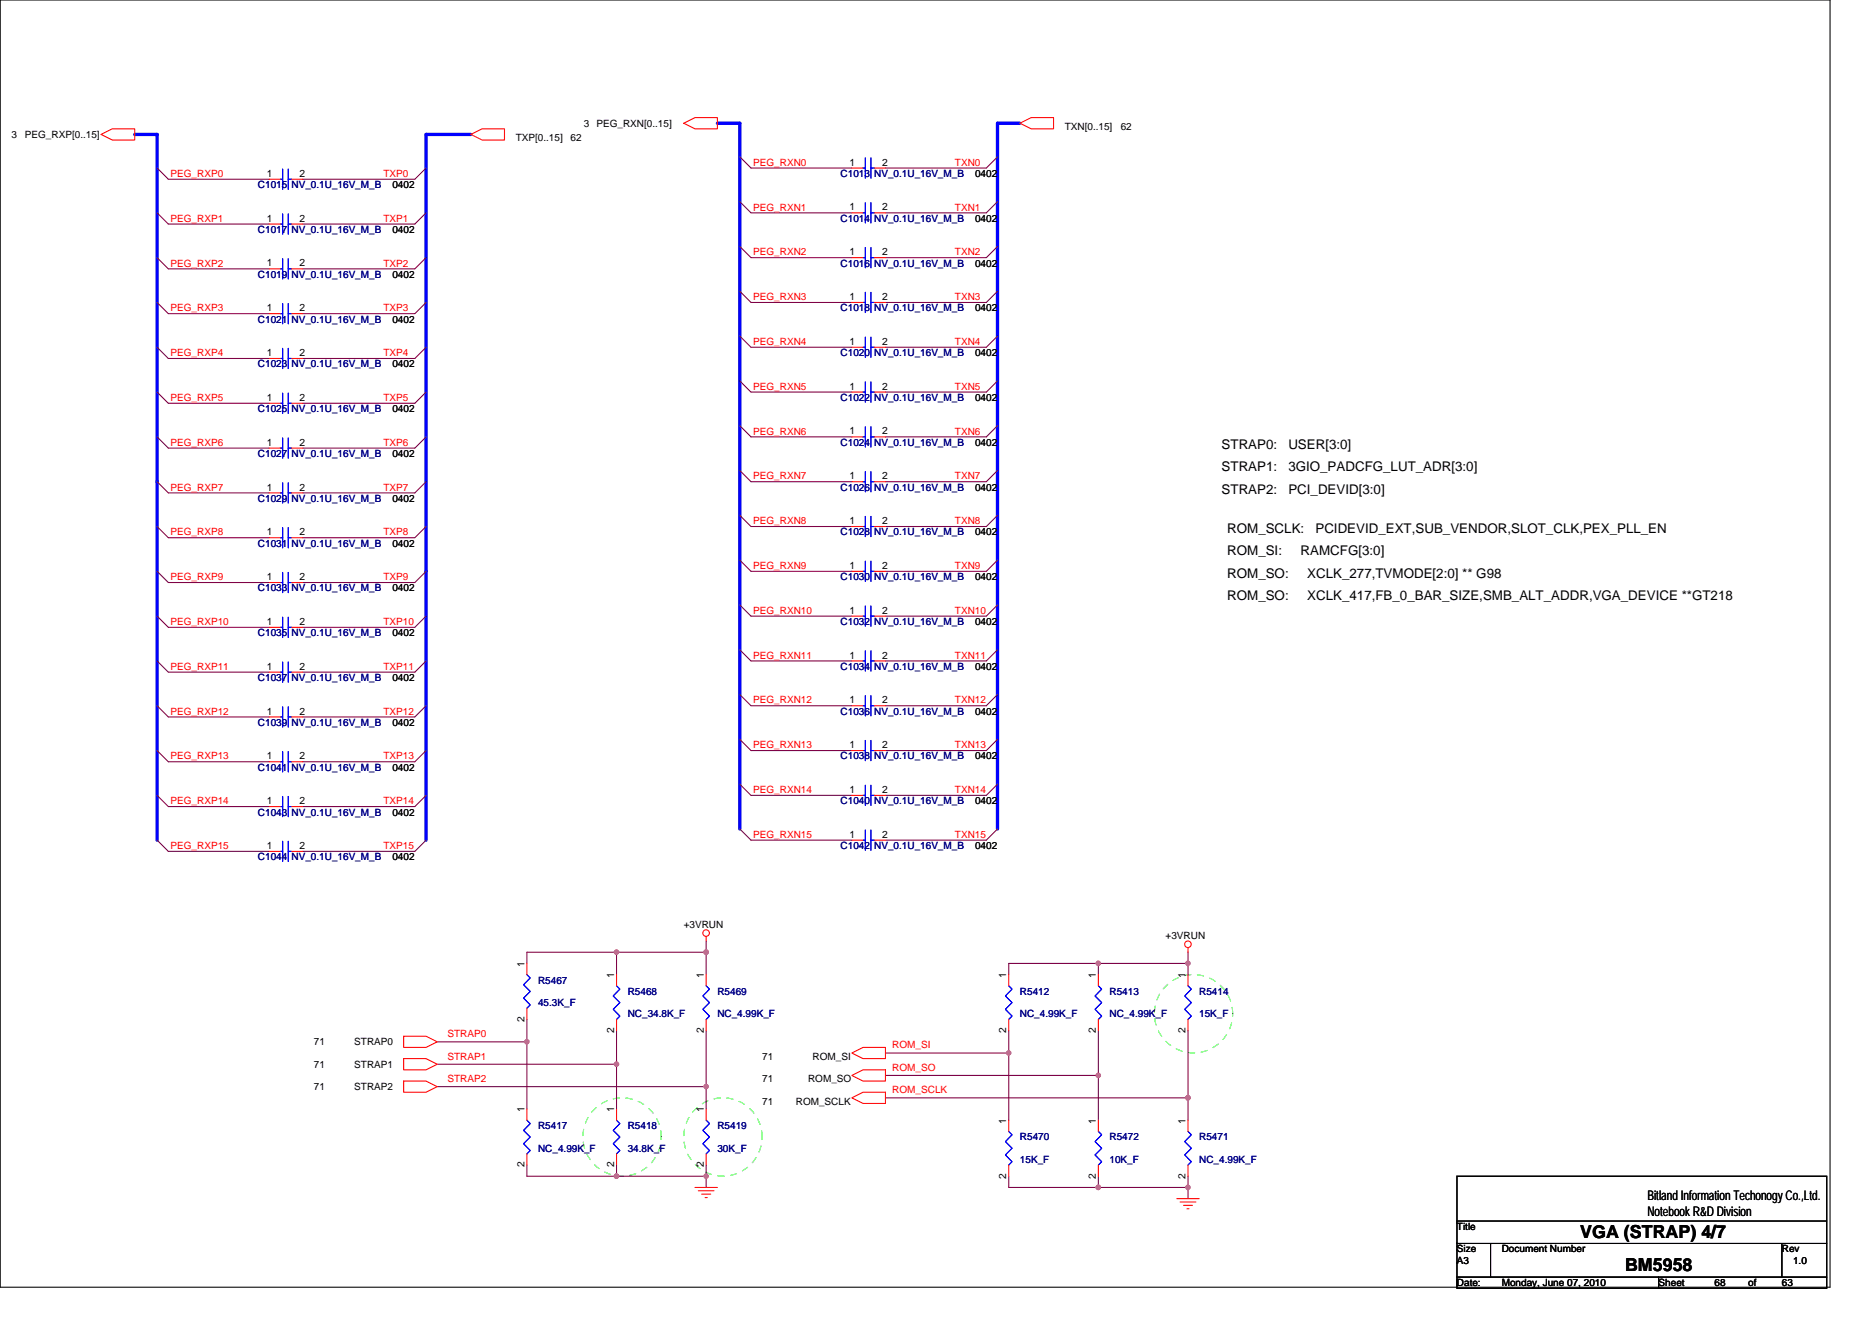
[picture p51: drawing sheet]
<svg xmlns="http://www.w3.org/2000/svg" width="297mm" height="210mm" viewBox="0 0 297 210" stroke-linecap="round" stroke-linejoin="round" font-family="sans-serif">
<defs><g id="words">
<g font-size="2.8">
<text x="250.7" y="196.4">VGA (STRAP) 4/7</text>
<text x="257.8" y="201.8">BM5958</text>
</g>
<g font-size="2.1">
<text x="193.8" y="71.2">STRAP0:</text>
<text x="204.4" y="71.2">USER[3:0]</text>
<text x="193.8" y="74.8">STRAP1:</text>
<text x="204.4" y="74.8">3GIO_PADCFG_LUT_ADR[3:0]</text>
<text x="193.8" y="78.4">STRAP2:</text>
<text x="204.4" y="78.4">PCI_DEVID[3:0]</text>
<text x="194.7" y="88.1">ROM_SI:</text>
<text x="194.7" y="84.6">ROM_SCLK:</text>
<text x="206.4" y="88.1">RAMCFG[3:0]</text>
<text x="208.7" y="84.6">PCIDEVID_EXT,SUB_VENDOR,SLOT_CLK,PEX_PLL_EN</text>
<text x="194.7" y="91.7">ROM_SO:</text>
<text x="194.7" y="95.2">ROM_SO:</text>
<text x="207.4" y="91.7">XCLK_277,TVMODE[2:0] ** G98</text>
<text x="207.4" y="95.2">XCLK_417,FB_0_BAR_SIZE,SMB_ALT_ADDR,VGA_DEVICE **GT218</text>
<text x="261.4" y="190.4">Bitland Information Techonogy Co.,Ltd.</text>
<text x="261.4" y="192.9">Notebook R&amp;D Division</text>
</g>
<g font-size="1.6">
<text x="1.8" y="21.9">3</text>
<text x="4" y="21.9">PEG_RXP[0..15]</text>
<text x="81.8" y="22.4">TXP[0..15]</text>
<text x="90.5" y="22.4">62</text>
<text x="92.7" y="20.1">3 PEG_RXN[0..15]</text>
<text x="168.9" y="20.6">TXN[0..15]</text>
<text x="177.8" y="20.6">62</text>
<text x="42.4" y="28.1">1</text>
<text x="47.5" y="28.1">2</text>
<text x="62.3" y="29.9">0402</text>
<text x="134.8" y="26.3">1</text>
<text x="140" y="26.3">2</text>
<text x="154.7" y="28.1">0402</text>
<text x="42.4" y="35.2">1</text>
<text x="47.5" y="35.2">2</text>
<text x="134.8" y="33.4">1</text>
<text x="140" y="33.4">2</text>
<text x="154.7" y="35.2">0402</text>
<text x="62.3" y="37">0402</text>
<text x="134.8" y="40.5">1</text>
<text x="140" y="40.5">2</text>
<text x="42.4" y="42.3">1</text>
<text x="47.5" y="42.3">2</text>
<text x="62.3" y="44.1">0402</text>
<text x="134.8" y="47.6">1</text>
<text x="140" y="47.6">2</text>
<text x="154.7" y="42.3">0402</text>
<text x="42.4" y="49.4">1</text>
<text x="47.5" y="49.4">2</text>
<text x="62.3" y="51.2">0402</text>
<text x="154.7" y="49.4">0402</text>
<text x="42.4" y="56.5">1</text>
<text x="47.5" y="56.5">2</text>
<text x="62.3" y="58.3">0402</text>
<text x="134.8" y="54.7">1</text>
<text x="140" y="54.7">2</text>
<text x="154.7" y="56.5">0402</text>
<text x="42.4" y="63.6">1</text>
<text x="47.5" y="63.6">2</text>
<text x="62.3" y="65.4">0402</text>
<text x="134.8" y="61.8">1</text>
<text x="140" y="61.8">2</text>
<text x="154.7" y="63.6">0402</text>
<text x="42.4" y="70.7">1</text>
<text x="47.5" y="70.7">2</text>
<text x="134.8" y="69">1</text>
<text x="140" y="69">2</text>
<text x="154.7" y="70.8">0402</text>
<text x="42.4" y="77.9">1</text>
<text x="47.5" y="77.9">2</text>
<text x="62.3" y="72.5">0402</text>
<text x="134.8" y="76.1">1</text>
<text x="140" y="76.1">2</text>
<text x="154.7" y="77.9">0402</text>
<text x="62.3" y="79.7">0402</text>
<text x="134.8" y="83.2">1</text>
<text x="140" y="83.2">2</text>
<text x="42.4" y="85">1</text>
<text x="47.5" y="85">2</text>
<text x="62.3" y="86.8">0402</text>
<text x="154.7" y="85">0402</text>
<text x="42.4" y="92.1">1</text>
<text x="47.5" y="92.1">2</text>
<text x="62.3" y="93.9">0402</text>
<text x="134.8" y="90.3">1</text>
<text x="140" y="90.3">2</text>
<text x="154.7" y="92.1">0402</text>
<text x="42.4" y="99.2">1</text>
<text x="47.5" y="99.2">2</text>
<text x="62.3" y="101">0402</text>
<text x="134.8" y="97.4">1</text>
<text x="140" y="97.4">2</text>
<text x="154.7" y="99.2">0402</text>
<text x="42.4" y="106.3">1</text>
<text x="47.5" y="106.3">2</text>
<text x="134.8" y="104.5">1</text>
<text x="140" y="104.5">2</text>
<text x="154.7" y="106.3">0402</text>
<text x="42.4" y="113.4">1</text>
<text x="47.5" y="113.4">2</text>
<text x="62.3" y="108.1">0402</text>
<text x="134.8" y="111.6">1</text>
<text x="140" y="111.6">2</text>
<text x="154.7" y="113.4">0402</text>
<text x="62.3" y="115.2">0402</text>
<text x="134.8" y="118.7">1</text>
<text x="140" y="118.7">2</text>
<text x="42.4" y="120.5">1</text>
<text x="47.5" y="120.5">2</text>
<text x="62.3" y="122.3">0402</text>
<text x="134.8" y="125.9">1</text>
<text x="140" y="125.9">2</text>
<text x="154.7" y="120.5">0402</text>
<text x="42.4" y="127.6">1</text>
<text x="47.5" y="127.6">2</text>
<text x="62.3" y="129.4">0402</text>
<text x="154.7" y="127.7">0402</text>
<text x="42.4" y="134.7">1</text>
<text x="47.5" y="134.7">2</text>
<text x="62.3" y="136.5">0402</text>
<text x="134.8" y="133">1</text>
<text x="140" y="133">2</text>
<text x="154.7" y="134.8">0402</text>
<text x="108.5" y="147.2">+3VRUN</text>
<text x="185" y="149">+3VRUN</text>
<text x="83.2" y="153.4" transform="rotate(-90 83.2 153.4)">1</text>
<text x="97.4" y="155.2" transform="rotate(-90 97.4 155.2)">1</text>
<text x="111.7" y="155.2" transform="rotate(-90 111.7 155.2)">1</text>
<text x="159.7" y="155.2" transform="rotate(-90 159.7 155.2)">1</text>
<text x="173.9" y="155.2" transform="rotate(-90 173.9 155.2)">1</text>
<text x="188.1" y="155.2" transform="rotate(-90 188.1 155.2)">1</text>
<text x="49.8" y="165.9">71</text>
<text x="56.2" y="165.9">STRAP0</text>
<text x="83.2" y="162.2" transform="rotate(-90 83.2 162.2)">2</text>
<text x="97.4" y="164" transform="rotate(-90 97.4 164)">2</text>
<text x="111.7" y="164" transform="rotate(-90 111.7 164)">2</text>
<text x="159.7" y="164" transform="rotate(-90 159.7 164)">2</text>
<text x="173.9" y="164" transform="rotate(-90 173.9 164)">2</text>
<text x="188.1" y="164" transform="rotate(-90 188.1 164)">2</text>
<text x="49.8" y="173">71</text>
<text x="49.8" y="169.4">71</text>
<text x="56.2" y="173">STRAP2</text>
<text x="56.2" y="169.4">STRAP1</text>
<text x="120.9" y="168.2">71</text>
<text x="120.9" y="171.7">71</text>
<text x="128.2" y="171.7">ROM_SO</text>
<text x="128.9" y="168.2">ROM_SI</text>
<text x="83.2" y="176.6" transform="rotate(-90 83.2 176.6)">1</text>
<text x="97.4" y="176.6" transform="rotate(-90 97.4 176.6)">1</text>
<text x="111.7" y="176.6" transform="rotate(-90 111.7 176.6)">1</text>
<text x="120.9" y="175.3">71</text>
<text x="126.3" y="175.3">ROM_SCLK</text>
<text x="159.7" y="178.3" transform="rotate(-90 159.7 178.3)">1</text>
<text x="173.9" y="178.3" transform="rotate(-90 173.9 178.3)">1</text>
<text x="188.1" y="178.3" transform="rotate(-90 188.1 178.3)">1</text>
<text x="83.2" y="185.3" transform="rotate(-90 83.2 185.3)">2</text>
<text x="97.4" y="185.3" transform="rotate(-90 97.4 185.3)">2</text>
<text x="111.7" y="185.3" transform="rotate(-90 111.7 185.3)">2</text>
<text x="159.7" y="187.1" transform="rotate(-90 159.7 187.1)">2</text>
<text x="173.9" y="187.1" transform="rotate(-90 173.9 187.1)">2</text>
<text x="188.1" y="187.1" transform="rotate(-90 188.1 187.1)">2</text>
<text x="231.2" y="195.2">Title</text>
<text x="231.2" y="200.6">A3</text>
<text x="231.2" y="198.8">Size</text>
<text x="238.3" y="198.8">Document Number</text>
<text x="282.7" y="198.8">Rev</text>
<text x="284.5" y="200.6">1.0</text>
<text x="231.2" y="204.1">Date:</text>
<text x="238.3" y="204.1">Monday, June 07, 2010</text>
<text x="263.2" y="204.1">Sheet</text>
<text x="272.1" y="204.1">68</text>
<text x="277.4" y="204.1">of</text>
<text x="282.7" y="204.1">63</text>
</g>
<g font-size="1.6" fill="#f00">
<text x="27.1" y="28.1">PEG_RXP0</text>
<text x="60.9" y="28.1">TXP0</text>
<text x="119.5" y="26.3">PEG_RXN0</text>
<text x="151.5" y="26.3">TXN0</text>
<text x="27.1" y="35.2">PEG_RXP1</text>
<text x="60.9" y="35.2">TXP1</text>
<text x="119.5" y="33.4">PEG_RXN1</text>
<text x="151.5" y="33.4">TXN1</text>
<text x="119.5" y="40.5">PEG_RXN2</text>
<text x="151.5" y="40.5">TXN2</text>
<text x="27.1" y="42.3">PEG_RXP2</text>
<text x="60.9" y="42.3">TXP2</text>
<text x="119.5" y="47.6">PEG_RXN3</text>
<text x="151.5" y="47.6">TXN3</text>
<text x="27.1" y="49.4">PEG_RXP3</text>
<text x="60.9" y="49.4">TXP3</text>
<text x="27.1" y="56.5">PEG_RXP4</text>
<text x="60.9" y="56.5">TXP4</text>
<text x="119.5" y="54.8">PEG_RXN4</text>
<text x="151.5" y="54.8">TXN4</text>
<text x="27.1" y="63.6">PEG_RXP5</text>
<text x="60.9" y="63.6">TXP5</text>
<text x="119.5" y="61.9">PEG_RXN5</text>
<text x="151.5" y="61.9">TXN5</text>
<text x="27.1" y="70.8">PEG_RXP6</text>
<text x="60.9" y="70.8">TXP6</text>
<text x="119.5" y="69">PEG_RXN6</text>
<text x="151.5" y="69">TXN6</text>
<text x="27.1" y="77.9">PEG_RXP7</text>
<text x="60.9" y="77.9">TXP7</text>
<text x="119.5" y="76.1">PEG_RXN7</text>
<text x="151.5" y="76.1">TXN7</text>
<text x="119.5" y="83.2">PEG_RXN8</text>
<text x="151.5" y="83.2">TXN8</text>
<text x="27.1" y="85">PEG_RXP8</text>
<text x="60.9" y="85">TXP8</text>
<text x="27.1" y="92.1">PEG_RXP9</text>
<text x="60.9" y="92.1">TXP9</text>
<text x="119.5" y="90.3">PEG_RXN9</text>
<text x="151.5" y="90.3">TXN9</text>
<text x="27.1" y="99.2">PEG_RXP10</text>
<text x="60.9" y="99.2">TXP10</text>
<text x="119.5" y="97.4">PEG_RXN10</text>
<text x="151.5" y="97.4">TXN10</text>
<text x="27.1" y="106.3">PEG_RXP11</text>
<text x="60.9" y="106.3">TXP11</text>
<text x="119.5" y="104.5">PEG_RXN11</text>
<text x="151.5" y="104.5">TXN11</text>
<text x="27.1" y="113.4">PEG_RXP12</text>
<text x="60.9" y="113.4">TXP12</text>
<text x="119.5" y="111.7">PEG_RXN12</text>
<text x="151.5" y="111.7">TXN12</text>
<text x="119.5" y="118.8">PEG_RXN13</text>
<text x="151.5" y="118.8">TXN13</text>
<text x="27.1" y="120.5">PEG_RXP13</text>
<text x="60.9" y="120.5">TXP13</text>
<text x="119.5" y="125.9">PEG_RXN14</text>
<text x="151.5" y="125.9">TXN14</text>
<text x="27.1" y="127.7">PEG_RXP14</text>
<text x="60.9" y="127.7">TXP14</text>
<text x="27.1" y="134.8">PEG_RXP15</text>
<text x="60.9" y="134.8">TXP15</text>
<text x="119.5" y="133">PEG_RXN15</text>
<text x="151.5" y="133">TXN15</text>
<text x="71" y="164.6">STRAP0</text>
<text x="141.6" y="166.4">ROM_SI</text>
<text x="71" y="168.2">STRAP1</text>
<text x="71" y="171.7">STRAP2</text>
<text x="141.6" y="173.5">ROM_SCLK</text>
<text x="141.6" y="170">ROM_SO</text>
</g>
<g font-size="1.6" fill="#000080">
<text x="40.9" y="29.9">C1015 NV_0.1U_16V_M_B</text>
<text x="133.4" y="28.1">C1013 NV_0.1U_16V_M_B</text>
<text x="133.4" y="35.2">C1014 NV_0.1U_16V_M_B</text>
<text x="40.9" y="37">C1017 NV_0.1U_16V_M_B</text>
<text x="40.9" y="44.1">C1019 NV_0.1U_16V_M_B</text>
<text x="133.4" y="42.3">C1016 NV_0.1U_16V_M_B</text>
<text x="40.9" y="51.2">C1021 NV_0.1U_16V_M_B</text>
<text x="133.4" y="49.4">C1018 NV_0.1U_16V_M_B</text>
<text x="40.9" y="58.3">C1023 NV_0.1U_16V_M_B</text>
<text x="133.4" y="56.5">C1020 NV_0.1U_16V_M_B</text>
<text x="40.9" y="65.4">C1025 NV_0.1U_16V_M_B</text>
<text x="133.4" y="63.6">C1022 NV_0.1U_16V_M_B</text>
<text x="133.4" y="70.8">C1024 NV_0.1U_16V_M_B</text>
<text x="40.9" y="72.5">C1027 NV_0.1U_16V_M_B</text>
<text x="133.4" y="77.9">C1026 NV_0.1U_16V_M_B</text>
<text x="40.9" y="79.7">C1029 NV_0.1U_16V_M_B</text>
<text x="40.9" y="86.8">C1031 NV_0.1U_16V_M_B</text>
<text x="133.4" y="85">C1028 NV_0.1U_16V_M_B</text>
<text x="40.9" y="93.9">C1033 NV_0.1U_16V_M_B</text>
<text x="133.4" y="92.1">C1030 NV_0.1U_16V_M_B</text>
<text x="40.9" y="101">C1035 NV_0.1U_16V_M_B</text>
<text x="133.4" y="99.2">C1032 NV_0.1U_16V_M_B</text>
<text x="133.4" y="106.3">C1034 NV_0.1U_16V_M_B</text>
<text x="40.9" y="108.1">C1037 NV_0.1U_16V_M_B</text>
<text x="133.4" y="113.4">C1036 NV_0.1U_16V_M_B</text>
<text x="40.9" y="115.2">C1039 NV_0.1U_16V_M_B</text>
<text x="40.9" y="122.3">C1041 NV_0.1U_16V_M_B</text>
<text x="133.4" y="120.5">C1038 NV_0.1U_16V_M_B</text>
<text x="40.9" y="129.4">C1043 NV_0.1U_16V_M_B</text>
<text x="133.4" y="127.7">C1040 NV_0.1U_16V_M_B</text>
<text x="40.9" y="136.5">C1044 NV_0.1U_16V_M_B</text>
<text x="133.4" y="134.8">C1042 NV_0.1U_16V_M_B</text>
<text x="85.4" y="156.1">R5467</text>
<text x="85.4" y="159.7">45.3K_F</text>
<text x="99.6" y="157.9">R5468</text>
<text x="99.6" y="161.4">NC_34.8K_F</text>
<text x="113.8" y="157.9">R5469</text>
<text x="113.8" y="161.4">NC_4.99K_F</text>
<text x="161.8" y="157.9">R5412</text>
<text x="161.8" y="161.4">NC_4.99K_F</text>
<text x="176.1" y="157.9">R5413</text>
<text x="176.1" y="161.4">NC_4.99K_F</text>
<text x="190.3" y="157.9">R5414</text>
<text x="190.3" y="161.4">15K_F</text>
<text x="85.4" y="179.2">R5417</text>
<text x="99.6" y="179.2">R5418</text>
<text x="113.8" y="179.2">R5419</text>
<text x="85.4" y="182.8">NC_4.99K_F</text>
<text x="99.6" y="182.8">34.8K_F</text>
<text x="113.8" y="182.8">30K_F</text>
<text x="161.8" y="181">R5470</text>
<text x="161.8" y="184.6">15K_F</text>
<text x="176.1" y="181">R5472</text>
<text x="176.1" y="184.6">10K_F</text>
<text x="190.3" y="181">R5471</text>
<text x="190.3" y="184.6">NC_4.99K_F</text>
</g>
</g></defs>
<path d="M0 0h290.4v204.3h-290.4zM231.2 186.7h58.7v17.8h-58.7zM231.2 193.8h58.7M231.2 197.4h58.7M236.5 197.4v5.3M282.7 197.4v5.3M231.2 202.7h58.7M263.2 202.7v1.8" fill="none" stroke="#000" stroke-width=".17"/>
<g fill="none" stroke="#0f0" stroke-width=".16" stroke-dasharray="1 1 1 1 1 1 1 1">
<circle cx="189.4" cy="160.9" r="6.2"/>
<circle cx="98.7" cy="180.5" r="6.2"/>
<circle cx="114.7" cy="180.5" r="6.2"/>
</g>
<path d="M113.8 19.6h3.6v112M161.8 19.6h-3.5v112M21.4 21.3h3.5v112M74.7 21.3h-7.1v112" fill="none" stroke="#00f" stroke-width=".53"/>
<g fill="none" stroke="#800040" stroke-width=".17">
<path d="M24.9 33.8l1.8 1.8h16M24.9 26.7l1.8 1.7h16M67.6 26.7l-1.8 1.7h-17.8M67.6 33.8l-1.8 1.8h-17.8M117.4 39.1l1.8 1.8h16M117.4 24.9l1.8 1.8h16M117.4 32l1.8 1.8h16M158.3 32l-1.8 1.8h-16M158.3 39.1l-1.8 1.8h-16M158.3 24.9l-1.8 1.8h-16M24.9 40.9l1.8 1.8h16M24.9 55.1l1.8 1.8h16"/>
<path d="M24.9 48l1.8 1.8h16M67.6 55.1l-1.8 1.8h-17.8M67.6 40.9l-1.8 1.8h-17.8M67.6 48l-1.8 1.8h-17.8M117.4 46.2l1.8 1.8h16M117.4 53.3l1.8 1.8h16M158.3 53.3l-1.8 1.8h-16M158.3 46.2l-1.8 1.8h-16M24.9 76.5l1.8 1.7h16M24.9 69.3l1.8 1.8h16M24.9 62.2l1.8 1.8h16M67.6 69.3l-1.8 1.8h-17.8"/>
<path d="M67.6 76.5l-1.8 1.7h-17.8M67.6 62.2l-1.8 1.8h-17.8M117.4 74.7l1.8 1.8h16M117.4 67.6l1.8 1.7h16M117.4 60.5l1.8 1.7h16M158.3 67.6l-1.8 1.7h-16M158.3 60.5l-1.8 1.7h-16M158.3 74.7l-1.8 1.8h-16M24.9 97.8l1.8 1.8h16M24.9 90.7l1.8 1.8h16M24.9 83.6l1.8 1.7h16M67.6 97.8l-1.8 1.8h-17.8"/>
<path d="M67.6 83.6l-1.8 1.7h-17.8M67.6 90.7l-1.8 1.8h-17.8M117.4 96l1.8 1.8h16M117.4 88.9l1.8 1.8h16M117.4 81.8l1.8 1.8h16M158.3 88.9l-1.8 1.8h-16M158.3 81.8l-1.8 1.8h-16M158.3 96l-1.8 1.8h-16M24.9 112l1.8 1.8h16M24.9 119.1l1.8 1.8h16M24.9 104.9l1.8 1.8h16M67.6 104.9l-1.8 1.8h-17.8"/>
<path d="M67.6 119.1l-1.8 1.8h-17.8M67.6 112l-1.8 1.8h-17.8M117.4 103.1l1.8 1.8h16M117.4 117.3l1.8 1.8h16M117.4 110.2l1.8 1.8h16M158.3 110.2l-1.8 1.8h-16M158.3 117.3l-1.8 1.8h-16M158.3 103.1l-1.8 1.8h-16M24.9 133.4l1.8 1.7h16M24.9 126.2l1.8 1.8h16M67.6 133.3l-1.8 1.8h-17.8M67.6 126.2l-1.8 1.8h-17.8"/>
<path d="M117.4 131.6l1.8 1.7h16M117.4 124.5l1.8 1.7h16M158.3 124.5l-1.8 1.7h-16M158.3 131.6l-1.8 1.7h-16M97.8 151.1h-14.2v1.8M97.8 151.1v3.6M97.8 151.1h14.3M112.1 149.4v5.3M174.3 152.9h-14.2v1.8M174.3 152.9v1.8M174.3 152.9h14.2M188.5 151.1v1.8"/>
<path d="M188.5 152.9v1.8M69.4 165.4h14.2M69.4 168.9h28.4M69.4 172.5h42.7M83.6 161.8v14.2M97.8 163.6v12.4M112.1 163.6v12.4M140.5 167.1h19.6M140.5 170.7h33.8M140.5 174.2h48M160.1 163.6v14.2M174.3 163.6v14.2"/>
<path d="M188.5 174.2v3.6M188.5 163.6v10.6M83.6 184.9v1.8h14.2M97.8 186.7h14.3M97.8 184.9v1.8M112.1 186.7v1.8M112.1 184.9v1.8M160.1 186.7v1.8h14.2M174.3 186.7v1.8M174.3 188.5h14.2v1.7M188.5 186.7v1.8"/>
</g>
<g fill="#f0f" stroke="#f0f" stroke-width=".17">
<circle cx="112" cy="151.1" r=".35"/>
<circle cx="97.8" cy="151.1" r=".35"/>
<circle cx="188.5" cy="152.9" r=".35"/>
<circle cx="174.3" cy="152.9" r=".35"/>
<circle cx="97.8" cy="186.7" r=".35"/>
<circle cx="112" cy="186.7" r=".35"/>
<circle cx="174.3" cy="188.5" r=".35"/>
<circle cx="188.5" cy="174.2" r=".35"/>
<circle cx="160" cy="167.1" r=".35"/>
<circle cx="174.3" cy="170.7" r=".35"/>
<circle cx="83.6" cy="165.3" r=".35"/>
<circle cx="97.8" cy="168.9" r=".35"/>
<circle cx="112" cy="172.5" r=".35"/>
<circle cx="188.5" cy="188.5" r=".35"/>
</g>
<g fill="none" stroke="#f00" stroke-width=".17">
<path d="M108.5 19.6l1.8-.9h3.5v1.7h-3.5zM161.8 19.6l1.8-.9h3.6v1.7h-3.6zM16 21.3l1.8-.9h3.6v1.8h-3.6zM42.7 28.4h1.8M42.7 35.6h1.8M46.3 28.4h1.7M46.3 35.6h1.7M74.7 21.3l1.8-.9h3.5v1.8h-3.5zM135.2 26.7h1.7M135.2 33.8h1.7M138.7 26.7h1.8M138.7 33.8h1.8"/>
<path d="M42.7 42.7h1.8M42.7 56.9h1.8M42.7 49.8h1.8M46.3 42.7h1.7M46.3 56.9h1.7M46.3 49.8h1.7M135.2 40.9h1.7M135.2 48h1.7M135.2 55.1h1.7M138.7 40.9h1.8M138.7 48h1.8M138.7 55.1h1.8"/>
<path d="M42.7 78.2h1.8M42.7 71.1h1.8M42.7 64h1.8M46.3 78.2h1.7M46.3 71.1h1.7M46.3 64h1.7M135.2 69.3h1.7M135.2 62.2h1.7M135.2 76.5h1.7M138.7 69.3h1.8M138.7 62.2h1.8M138.7 76.5h1.8"/>
<path d="M42.7 99.6h1.8M42.7 92.5h1.8M42.7 85.3h1.8M46.3 99.6h1.7M46.3 92.5h1.7M46.3 85.3h1.7M135.2 90.7h1.7M135.2 83.6h1.7M135.2 97.8h1.7M138.7 90.7h1.8M138.7 83.6h1.8M138.7 97.8h1.8"/>
<path d="M42.7 106.7h1.8M42.7 113.8h1.8M46.3 106.7h1.7M46.3 113.8h1.7M135.2 119.1h1.7M135.2 104.9h1.7M135.2 112h1.7M138.7 119.1h1.8M138.7 104.9h1.8M138.7 112h1.8M42.7 135.1h1.8M42.7 128h1.8"/>
<path d="M42.7 120.9h1.8M46.3 135.1h1.7M46.3 128h1.7M46.3 120.9h1.7M135.2 126.2h1.7M135.2 133.3h1.7M138.7 126.2h1.8M138.7 133.3h1.8M83.6 152.9v1.8M97.8 154.7v1.8M112.1 148.6v.8M112.1 154.7v1.8"/>
<path d="M160.1 154.7v1.8M174.3 154.7v1.8M188.5 150.4v.7M188.5 154.7v1.8M64 171.6h3.6l1.8 .9-1.8 .9h-3.6zM64 168h3.6l1.8 .9-1.8 .9h-3.6zM64 164.5h3.6l1.8 .9-1.8 .8h-3.6zM83.6 176v1.8M83.6 160v1.8M97.8 161.8v1.8M97.8 176v1.8M112.1 161.8v1.8"/>
<path d="M112.1 176v1.8M135.2 167.1l1.7-.9h3.6v1.8h-3.6zM135.2 170.7l1.7-.9h3.6v1.8h-3.6zM135.2 174.2l1.7-.8h3.6v1.7h-3.6zM160.1 161.8v1.8M160.1 177.8v1.8M174.3 161.8v1.8M174.3 177.8v1.8M188.5 177.8v1.8M188.5 161.8v1.8M83.6 183.1v1.8M97.8 183.1v1.8"/>
<path d="M110.3 188.5h3.5M110.8 189h2.5M111.3 189.5h1.5M111.9 190.1h.3M112.1 183.1v1.8M160.1 184.9v1.8M174.3 184.9v1.8M186.7 190.2h3.6M187.3 190.8h2.5M187.8 191.3h1.4M188.3 191.9h.4M188.5 184.9v1.8"/>
<circle cx="112" cy="148.1" r=".52"/>
<circle cx="188.5" cy="149.9" r=".52"/>
</g>
<g fill="none" stroke="#00f" stroke-width=".17">
<path d="M44.5 28.4h.3M44.5 35.6h.3M44.8 26.8v3.3M44.8 34v3.2M45.7 26.8v3.3M45.7 28.4h.6M45.7 34v3.2M45.7 35.6h.6M136.9 26.7h.4M136.9 33.8h.4M137.3 25.1v3.2M137.3 39.3v3.2"/>
<path d="M137.3 32.2v3.2M138.2 25.1v3.2M138.2 26.7h.5M138.2 39.3v3.2M138.2 32.2v3.2M138.2 33.8h.5M44.5 42.7h.3M44.5 56.9h.3M44.5 49.8h.3M44.8 41.1v3.2M44.8 55.3v3.2M44.8 48.2v3.2"/>
<path d="M45.7 41.1v3.2M45.7 42.7h.6M45.7 55.3v3.2M45.7 56.9h.6M45.7 48.2v3.2M45.7 49.8h.6M136.9 40.9h.4M136.9 48h.4M136.9 55.1h.4M137.3 46.4v3.2M137.3 53.5v3.2M138.2 40.9h.5"/>
<path d="M138.2 46.4v3.2M138.2 48h.5M138.2 53.5v3.2M138.2 55.1h.5M44.5 78.2h.3M44.5 71.1h.3M44.5 64h.3M44.8 76.6v3.2M44.8 69.5v3.2M44.8 62.4v3.2M45.7 76.6v3.2M45.7 78.2h.6"/>
<path d="M45.7 69.5v3.2M45.7 71.1h.6M45.7 62.4v3.2M45.7 64h.6M136.9 69.3h.4M136.9 62.2h.4M136.9 76.5h.4M137.3 67.7v3.3M137.3 60.6v3.2M137.3 74.8v3.3M138.2 67.7v3.3M138.2 69.3h.5"/>
<path d="M138.2 60.6v3.2M138.2 62.2h.5M138.2 74.8v3.3M138.2 76.5h.5M44.5 99.6h.3M44.5 92.5h.3M44.5 85.3h.3M44.8 98v3.2M44.8 90.8v3.3M44.8 83.7v3.3M45.7 98v3.2M45.7 99.6h.6"/>
<path d="M45.7 90.8v3.3M45.7 92.5h.6M45.7 83.7v3.3M45.7 85.3h.6M136.9 90.7h.4M136.9 83.6h.4M136.9 97.8h.4M137.3 89.1v3.2M137.3 82v3.2M137.3 96.2v3.2M138.2 89.1v3.2M138.2 90.7h.5"/>
<path d="M138.2 82v3.2M138.2 83.6h.5M138.2 96.2v3.2M138.2 97.8h.5M44.5 106.7h.3M44.5 113.8h.3M44.8 105.1v3.2M44.8 119.3v3.2M44.8 112.2v3.2M45.7 105.1v3.2M45.7 106.7h.6M45.7 119.3v3.2"/>
<path d="M45.7 112.2v3.2M45.7 113.8h.6M136.9 119.1h.4M136.9 104.9h.4M136.9 112h.4M137.3 117.5v3.2M137.3 103.3v3.2M137.3 110.4v3.2M138.2 117.5v3.2M138.2 119.1h.5M138.2 103.3v3.2M138.2 104.9h.5"/>
<path d="M138.2 110.4v3.2M138.2 112h.5M44.5 135.1h.3M44.5 128h.3M44.5 120.9h.3M44.8 133.5v3.2M44.8 126.4v3.2M45.7 133.5v3.2M45.7 135.1h.6M45.7 126.4v3.2M45.7 128h.6M45.7 120.9h.6"/>
<path d="M136.9 126.2h.4M136.9 133.3h.4M137.3 124.6v3.2M137.3 131.7v3.3M138.2 124.6v3.2M138.2 126.2h.5M138.2 131.7v3.3M138.2 133.3h.5M83.6 154.7l.5 .5-1 1.1 1 1.1-1 1 1 1.1-.5 .5M97.8 156.5l.6 .5-1.1 1.1 1.1 1-1.1 1.1 1.1 1.1-.6 .5M112.1 156.5l.5 .5-1.1 1.1 1.1 1-1.1 1.1 1.1 1.1-.5 .5M160.1 156.5l.5 .5-1.1 1.1 1.1 1-1.1 1.1 1.1 1.1-.5 .5"/>
<path d="M174.3 156.5l.5 .5-1 1.1 1 1-1 1.1 1 1.1-.5 .5M188.5 156.5l.5 .5-1 1.1 1 1-1 1.1 1 1.1-.5 .5M83.6 177.8l.5 .5-1 1.1 1 1.1-1 1 1 1.1-.5 .5M97.8 177.8l.6 .5-1.1 1.1 1.1 1.1-1.1 1 1.1 1.1-.6 .5M112.1 177.8l.5 .5-1.1 1.1 1.1 1.1-1.1 1 1.1 1.1-.5 .5M160.1 179.6l.5 .5-1.1 1.1 1.1 1-1.1 1.1 1.1 1.1-.5 .5M174.3 179.6l.5 .5-1 1.1 1 1-1 1.1 1 1.1-.5 .5M188.5 179.6l.5 .5-1 1.1 1 1-1 1.1 1 1.1-.5 .5"/>
</g>
<use href="#words"/>
</svg>
